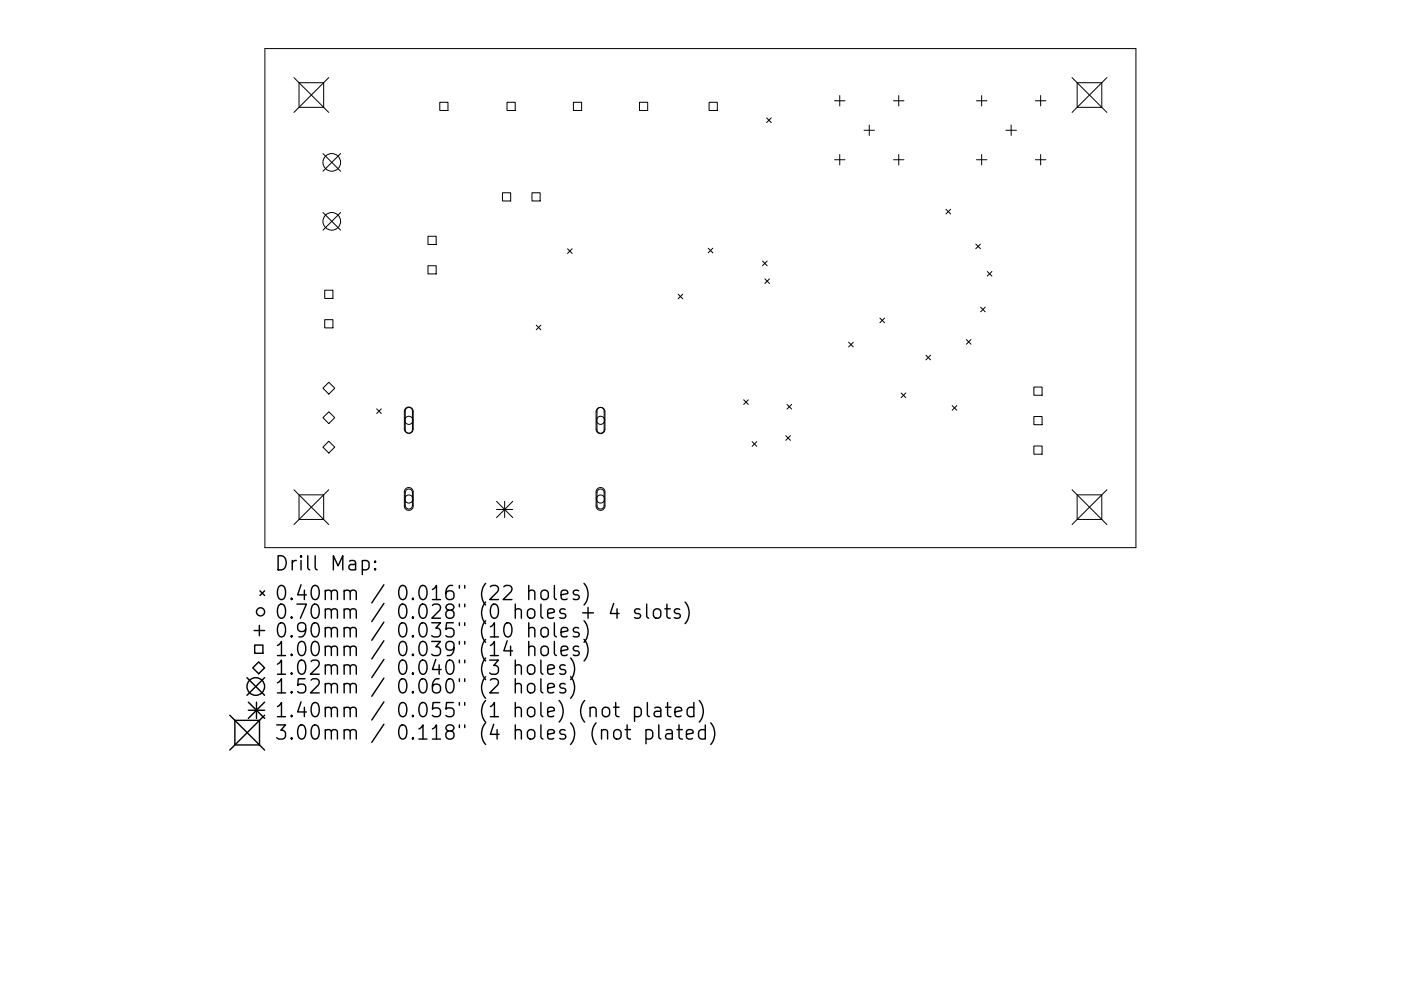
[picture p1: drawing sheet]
<svg xmlns="http://www.w3.org/2000/svg" width="297mm" height="210mm" viewBox="0 0 297 210" stroke-linecap="round" stroke-linejoin="round" font-family="sans-serif">
<defs><g id="words">
<g font-size="4.2">
<text x="58.1" y="121.1">Drill Map:</text>
<text x="58.1" y="127.4">0.40mm / 0.016&quot; (22 holes)</text>
<text x="58.1" y="131.3">0.70mm / 0.028&quot; (0 holes + 4 slots)</text>
<text x="58.1" y="135.3">0.90mm / 0.035&quot; (10 holes)</text>
<text x="58.1" y="139.2">1.00mm / 0.039&quot; (14 holes)</text>
<text x="58.1" y="143.2">1.02mm / 0.040&quot; (3 holes)</text>
<text x="58.1" y="147.2">1.52mm / 0.060&quot; (2 holes)</text>
<text x="58.1" y="152.2">1.40mm / 0.055&quot; (1 hole) (not plated)</text>
<text x="58.1" y="156.9">3.00mm / 0.118&quot; (4 holes) (not plated)</text>
</g>
</g></defs>
<g fill="none" stroke="#000" stroke-width=".21">
<path d="M56.2 10.3h184.6v105.9h-184.6zM62.3 16.5l7.4 7.4M63.4 17.5h5.2v5.3h-5.2zM69.7 16.5l-7.4 7.4M227.3 16.5l7.4 7.4M228.4 17.5h5.2v5.3h-5.2zM234.7 16.5l-7.4 7.4M68.5 32.6l3.7 3.7M72.2 32.6l-3.7 3.7M93.2 21.7h1.8v1.7h-1.8zM107.5 21.7h1.7v1.7h-1.7zM121.6 21.7h1.7v1.7h-1.7z"/>
<path d="M135.6 21.7h1.7v1.7h-1.7zM150.3 21.7h1.8v1.7h-1.8zM162.5 25l1 1M163.5 25l-1 1M176.9 21.4h2.3M176.9 33.9h2.3M178 20.3v2.2M178 32.8v2.2M183.2 27.6h2.2M184.3 26.5v2.2M189.4 21.4h2.3M189.4 33.9h2.3"/>
<path d="M190.6 20.3v2.2M190.6 32.8v2.2M207 21.4h2.2M207 33.9h2.2M208.1 20.3v2.2M208.1 32.8v2.2M213.3 27.6h2.2M214.4 26.5v2.2M219.5 21.4h2.2M219.5 33.9h2.2M220.6 20.3v2.2M220.6 32.8v2.2"/>
<path d="M68.5 45.1l3.7 3.7M72.2 45.1l-3.7 3.7M90.7 50.1h1.8v1.8h-1.8zM90.7 56.4h1.8v1.7h-1.8zM106.5 40.9h1.8v1.7h-1.8zM112.8 40.9h1.7v1.7h-1.7zM120.3 52.8l1 1M121.3 52.8l-1 1M150.2 52.7l.9 .9M151.1 52.7l-.9 .9M161.7 55.4l1 1M162.2 59.2l1 1"/>
<path d="M162.7 55.4l-1 1M163.2 59.2l-1 1M200.6 44.4l1 1M201.6 44.4l-1 1M206.9 51.8l1 1M207.9 51.8l-1 1M209.3 57.6l1 1M210.3 57.6l-1 1M68.8 61.6h1.8v1.7h-1.8zM68.8 67.8h1.8v1.8h-1.8zM113.7 69l1 1M114.7 69l-1 1"/>
<path d="M143.8 62.4l1 1M144.8 62.4l-1 1M179.9 72.6l1 1M180.9 72.6l-1 1M186.6 67.5l.9 1M187.5 67.5l-.9 1M196.3 75.4l1 .9M197.3 75.4l-1 .9M204.9 72.1l1 .9M205.9 72.1l-1 .9M207.9 65.2l1 1M208.9 65.2l-1 1"/>
<path d="M68.5 88.6l1.2-1.2 1.3 1.2-1.3 1.3zM69.7 81.1l1.3 1.3-1.3 1.2-1.2-1.2zM69.7 93.6l1.3 1.3-1.3 1.2-1.2-1.2zM79.9 86.7l.9 1M80.8 86.7l-.9 1M86 86.6a.94 .94 0 0 1 1-.2 .94 .94 0 0 1 .6 .9v3.7a.94 .94 0 0 1-.9 .9 .94 .94 0 0 1-1-.9v-3.8zM86.1 86.7a.76 .76 0 0 1 .9-.2 .76 .76 0 0 1 .4 .7v3.9a.76 .76 0 0 1-.7 .8 .76 .76 0 0 1-.8-.8v-4zM126.7 86.7a.94 .94 0 0 1 1-.2 .94 .94 0 0 1 .6 .9v3.7a.94 .94 0 0 1-1 .9 .94 .94 0 0 1-.9-.9v-3.8zM126.8 86.7a.76 .76 0 0 1 .8-.2 .76 .76 0 0 1 .5 .7v3.9a.76 .76 0 0 1-.8 .8 .76 .76 0 0 1-.7-.8v-4zM157.7 84.8l1 1M158.7 84.8l-1 1M159.5 93.7l.9 1"/>
<path d="M160.4 93.7l-.9 1M166.6 92.4l1 1M166.9 85.8l.9 1M167.6 92.4l-1 1M167.8 85.8l-.9 1M191.1 83.4l.9 1M192 83.4l-.9 1M201.9 86.1l1 .9M202.9 86.1l-1 .9M219.2 82.1h1.7v1.8h-1.7zM219.2 88.4h1.7v1.7h-1.7zM219.2 94.6h1.7v1.8h-1.7z"/>
<path d="M62.3 103.9l7.4 7.4M63.4 105h5.2v5.2h-5.2zM69.7 103.9l-7.4 7.4M86 103.7a.94 .94 0 0 1 1-.2 .94 .94 0 0 1 .6 .9v2.9a.94 .94 0 0 1-.9 1 .94 .94 0 0 1-1-1v-3zM86.1 104a.76 .76 0 0 1 .9-.2 .76 .76 0 0 1 .4 .7v2.7a.76 .76 0 0 1-.7 .8 .76 .76 0 0 1-.8-.8v-2.7zM105.3 106.4l3.4 3.4M105.3 108.1h3.4M107 106.4v3.4M108.7 106.4l-3.4 3.4M126.7 103.7a.94 .94 0 0 1 1-.2 .94 .94 0 0 1 .6 .9v2.9a.94 .94 0 0 1-1 1 .94 .94 0 0 1-.9-1v-3zM126.8 104a.76 .76 0 0 1 .8-.2 .76 .76 0 0 1 .5 .7v2.7a.76 .76 0 0 1-.8 .8 .76 .76 0 0 1-.7-.8v-2.7zM227.3 103.9l7.4 7.4"/>
<path d="M228.4 105h5.2v5.2h-5.2zM234.7 103.9l-7.4 7.4"/>
<circle cx="70.3" cy="34.5" r="1.87"/>
<circle cx="70.3" cy="47" r="1.87"/>
<circle cx="86.7" cy="89.2" r=".86"/>
<circle cx="127.3" cy="89.2" r=".86"/>
<circle cx="86.7" cy="105.9" r=".86"/>
<circle cx="127.3" cy="105.9" r=".86"/>
</g>
<g fill="none" stroke="#000" stroke-width=".3">
<path d="M76.8 119.1l.9-.2 .6 .6v.8l-.3 .5-.3 .1-.9-.1M79.5 119.1l.2 .1-.2 .1-.1-.1 .1-.1v.2M53.9 133.8h2.2M54 136.9h1.7v1.7h-1.7zM55 132.7v2.2M55.1 125.4l1 .9M56.1 125.4l-1 .9M79.5 120.6l.2 .2-.2 .1-.1-.1 .1-.2v.3M112.1 125.5a.74 .74 0 0 1 1.3 .1v1.6M112.1 133.4a.74 .74 0 0 1 1.3 .2v1.5M112.1 137.4a.74 .74 0 0 1 1.3 .1v1.6M112.1 124.2v3"/>
<path d="M112.1 132.1v3M112.1 136.1v3M114.8 125.5a.81 .81 0 0 1 .8-.3 .81 .81 0 0 1 .7 .6v.8a.81 .81 0 0 1-.8 .6 .81 .81 0 0 1-.8-.6v-.8zM114.8 133.4a.81 .81 0 0 1 .8-.3 .81 .81 0 0 1 .7 .6v.9a.81 .81 0 0 1-.8 .6 .81 .81 0 0 1-.8-.6v-.9zM115 137.2a.81 .81 0 0 1 1.3 .5v.8a.81 .81 0 0 1-.8 .6 .81 .81 0 0 1-.8-.6v-.8zM117.5 124.2v2.6l.5 .4M117.5 132.1v2.6l.5 .4M117.5 136.1v2.6l.5 .4M119 126.2l1.4-.3-.1-.5-.9-.2-.4 .4v1.2l.1 .3 .3 .1 .9-.1M119 134.1l1.4-.3-.1-.5-.9-.2-.4 .5v1.1l.1 .3 .3 .1 .9-.1M119 138.1l1.4-.3-.1-.6-.9-.1-.4 .4v1.2l.1 .2 .3 .2 .9-.2M121 139.6a3.4 3.4 0 0 1 0 4.6"/>
<path d="M122.7 125.4l-.7-.2-.5 .4 .2 .5 1 .3 .1 .2-.1 .5-.3 .1-.9-.1M122.7 133.3l-.7-.2-.5 .5 .2 .4 1 .3 .1 .3-.1 .4-.3 .1-.9-.1M122.7 137.2l-.7-.1-.5 .4 .2 .4 1 .3 .1 .3-.1 .4-.3 .2-.9-.2M123.5 130h2.3M123.8 123.8a3.4 3.4 0 0 1 0 4.6M123.8 131.7a3.4 3.4 0 0 1 0 4.6M123.8 135.7a3.4 3.4 0 0 1 0 4.5M124.7 128.9v2.3M130.1 128l-.7 2.2h1.9M130.8 129.2v2M135.7 129.3l-.7-.1-.5 .4 .2 .4 1 .3 .1 .3-.1 .4-.3 .2-.9-.2M137.1 128.2v2.5l.4 .5"/>
<path d="M138.8 129.3a.81 .81 0 0 1 1.3 .4v.9a.81 .81 0 0 1-.8 .6 .81 .81 0 0 1-.8-.6v-.9zM141 129.2h1.1M141.4 128.2v2.5l.1 .3 .6 .2M144.1 129.3l-.7-.1-.4 .4 .1 .4 1 .3 .2 .3-.2 .4-.3 .2-.8-.2M145.3 127.7a3.4 3.4 0 0 1 0 4.6M48.7 151.7l7.4 7.4M49.8 152.8h5.2v5.3h-5.2zM52.4 143.8l3.7 3.7M52.7 149l3.4 3.4M52.7 150.7h3.4M53.6 141.7l1.2-1.3 1.3 1.3-1.3 1.2zM54.4 149v3.4"/>
<path d="M56.1 143.8l-3.7 3.7M56.1 149l-3.4 3.4M56.1 151.7l-7.4 7.4M109.3 141.3a.74 .74 0 0 1 1.2 .2v1.5M109.3 145.3a.75 .75 0 0 1 1.2 .1v1.6M109.3 140v3M109.3 144v3M112 141.3a.81 .81 0 0 1 .8-.3 .81 .81 0 0 1 .6 .6v.9a.81 .81 0 0 1-.8 .6 .81 .81 0 0 1-.8-.6v-.9zM112 145.3a.81 .81 0 0 1 .8-.3 .81 .81 0 0 1 .6 .6v.8a.81 .81 0 0 1-.8 .6 .81 .81 0 0 1-.8-.6v-.8zM114.7 140v2.6l.4 .4M114.7 144v2.6l.4 .4M116.1 142l1.4-.2-.1-.6-.9-.2-.4 .5v1.1l.2 .3 .2 .1 .9-.1"/>
<path d="M116.1 146l1.4-.3-.1-.5-.9-.2-.4 .4v1.2l.2 .3 .2 .1 .9-.1M119.8 141.2l-.7-.2-.4 .5 .1 .4 1 .3 .2 .3-.2 .4-.3 .1-.8-.1M119.8 145.2l-.7-.2-.4 .4 .1 .5 1 .3 .2 .2-.2 .5-.3 .1-.8-.1M121 143.6a3.4 3.4 0 0 1 0 4.6M127.8 150.3a.81 .81 0 0 1 .8-.3 .81 .81 0 0 1 .7 .6v.9a.81 .81 0 0 1-.8 .6 .81 .81 0 0 1-.8-.6v-.9zM130.1 150.1h1.2M130.3 155.1a.81 .81 0 0 1 .8-.3 .81 .81 0 0 1 .6 .6v.8a.81 .81 0 0 1-.8 .6 .81 .81 0 0 1-.8-.6v-.8zM130.5 149.1v2.5l.2 .3 .6 .2M132.5 154.8h1.2M133 153.8v2.6l.1 .3 .6 .1M134.5 150.2l.9-.1 .6 .5v.9l-.3 .4-.3 .2-.9-.2M134.5 150.1v3"/>
<path d="M137 154.9l.8-.1 .6 .6v.8l-.3 .5-.3 .1-.8-.1M137 154.8v3M137.3 149.1v2.5l.4 .5M138.8 150.2l.3-.1 .9 .1 .1 .3v1.6M139.7 153.8v2.6l.4 .4M140.1 150.8l-1 .1a.59 .59 0 0 0-.4 .6 .59 .59 0 0 0 .4 .6l1-.2M141.1 150.1h1.2M141.3 154.9l.2-.1 .9 .1 .1 .3v1.6M141.5 149.1v2.5l.2 .3 .6 .2M142.5 155.5l-1 .2a.59 .59 0 0 0-.4 .5 .59 .59 0 0 0 .4 .6l1-.1M143.1 151.1l1.4-.3-.1-.6-.9-.1-.4 .4v1.1l.2 .3 .2 .2 .9-.2M143.5 154.8h1.2"/>
<path d="M144 153.8v2.6l.1 .3 .6 .1M145.5 155.8l1.5-.3-.2-.6-.8-.1-.5 .4v1.2l.2 .3 .3 .1 .8-.1M147.1 150.2l-.8-.1-.6 .5v.9l.3 .4 .3 .2 .8-.2M147.1 149.1v3M148.3 148.6a3.4 3.4 0 0 1 0 4.6M149.5 154.9l-.8-.1-.6 .6v.8l.3 .5 .3 .1 .8-.1M149.5 153.8v3M150.7 153.4a3.4 3.4 0 0 1 0 4.5"/>
<circle cx="55.2" cy="129.8" r=".86"/>
<circle cx="54.2" cy="145.7" r="1.87"/>
</g>
<use href="#words"/>
</svg>
